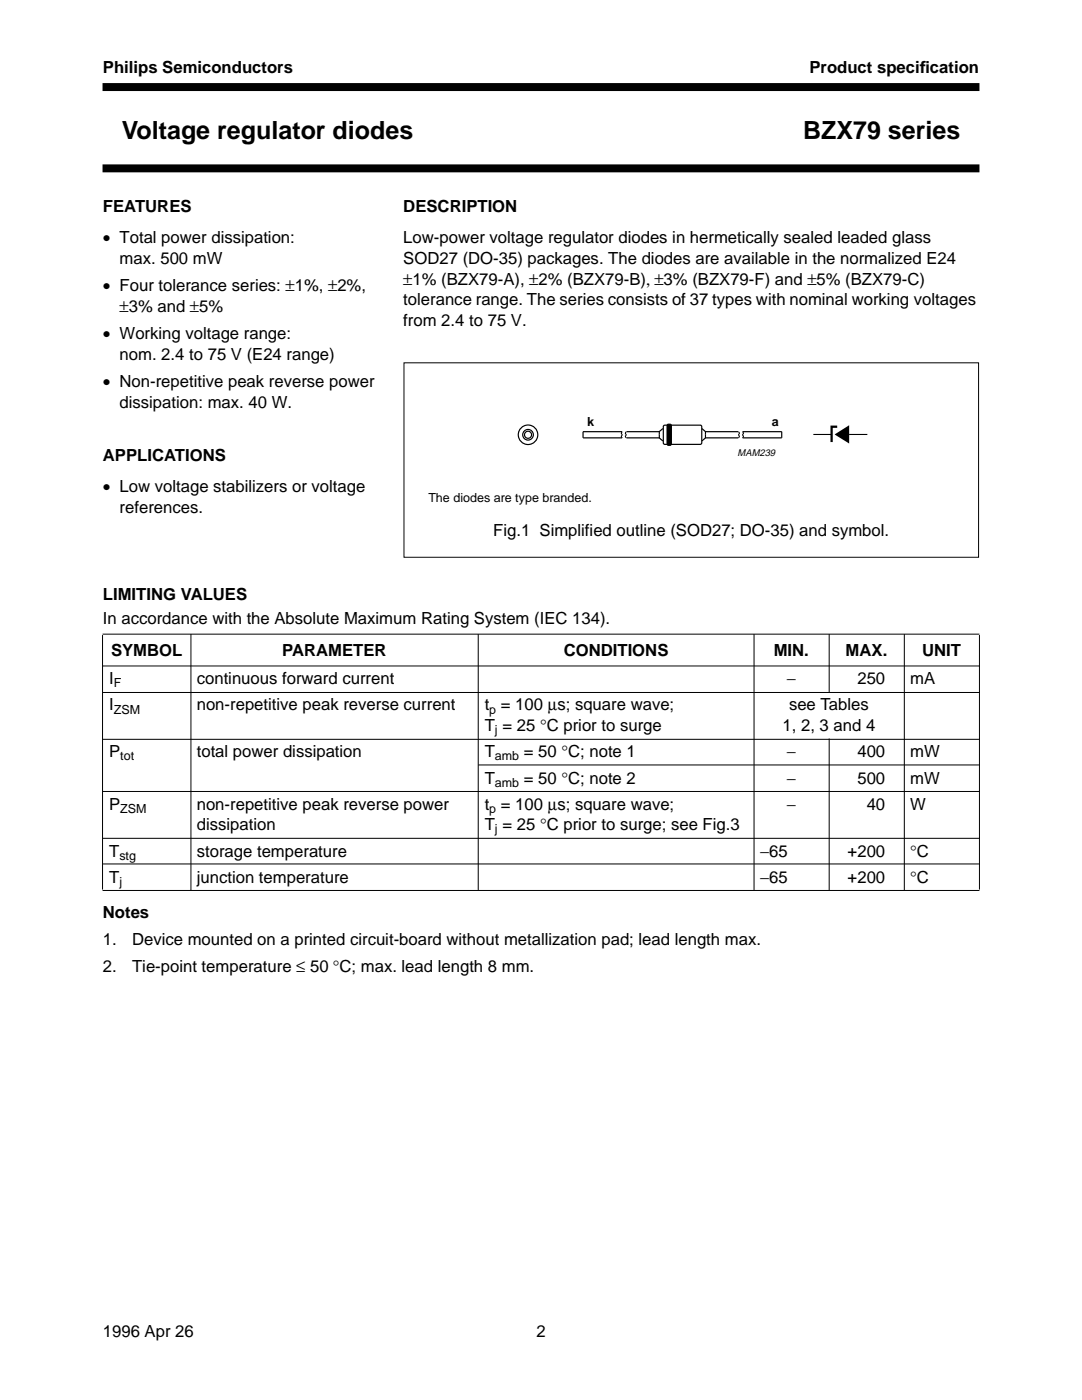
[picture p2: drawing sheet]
<svg xmlns="http://www.w3.org/2000/svg" width="216mm" height="279mm" viewBox="0 0 216 279" stroke-linecap="round" stroke-linejoin="round" font-family="sans-serif">
<defs><g id="words">
<g font-size="5">
<text x="24.3" y="27.8">Voltage regulator diodes</text>
<text x="160.2" y="27.8">BZX79 series</text>
</g>
<g font-size="3.3">
<text x="20.5" y="14.5">Philips Semiconductors</text>
<text x="161.5" y="14.5">Product specif</text>
<text x="183.5" y="14.5">ication</text>
<text x="20.5" y="42.2">FEATURES</text>
<text x="80.5" y="42.2">DESCRIPTION</text>
<text x="20.5" y="48.5">• Total power dissipation:</text>
<text x="23.9" y="52.6">max. 500 mW</text>
<text x="80.5" y="48.5">Low-power voltage regulator diodes in hermetically sealed leaded glass</text>
<text x="80.5" y="52.6">SOD27 (DO-35) packages. The diodes are available in the normalized E24</text>
<text x="20.5" y="58">• Four tolerance series: ±1%, ±2%,</text>
<text x="80.5" y="56.8">±1% (BZX79-A), ±2% (BZX79-B), ±3% (BZX79-F) and ±5% (BZX79-C)</text>
<text x="23.9" y="62.2">±3% and ±5%</text>
<text x="80.5" y="65.1">from 2.4 to 75 V.</text>
<text x="80.5" y="61">tolerance range. The series consists of 37 types with nominal working voltages</text>
<text x="20.5" y="67.6">• Working voltage range:</text>
<text x="23.9" y="71.8">nom. 2.4 to 75 V (E24 range)</text>
<text x="20.5" y="77.2">• Non-repetitive peak reverse power</text>
<text x="23.9" y="81.4">dissipation: max. 40 W.</text>
<text x="20.5" y="92">APPLICATIONS</text>
<text x="20.5" y="98.2">• Low voltage stabilizers or voltage</text>
<text x="23.9" y="102.4">references.</text>
<text x="98.4" y="106.9">Fig.1 Simplified outline (SOD27; DO-35) and symbol.</text>
<text x="20.5" y="119.6">LIMITING VALUES</text>
<text x="20.5" y="124.4">In accordance with the Absolute Maximum Rating System (IEC 134).</text>
<text x="22.2" y="130.9">SYMBOL</text>
<text x="56.3" y="130.9">PARAMETER</text>
<text x="112.5" y="130.9">CONDITIONS</text>
<text x="154.4" y="130.9">MIN.</text>
<text x="168.7" y="130.9">MAX.</text>
<text x="184" y="130.9">UNIT</text>
<text x="21.8" y="136.6">I</text>
<text x="39.3" y="136.6">continuous forward current</text>
<text x="157" y="136.6">−</text>
<text x="171.1" y="136.6">250</text>
<text x="181.6" y="136.6">mA</text>
<text x="21.8" y="141.8">I</text>
<text x="39.3" y="141.8">non-repetitive peak reverse current</text>
<text x="96.7" y="141.8">t = 100 µs; square wave;</text>
<text x="157.4" y="141.8">see Tables</text>
<text x="96.7" y="146">T = 25 °C prior to surge</text>
<text x="156.1" y="146">1, 2, 3 and 4</text>
<text x="21.8" y="151.2">P</text>
<text x="39.3" y="151.2">total power dissipation</text>
<text x="96.7" y="151.2">T</text>
<text x="104.5" y="151.2">= 50 °C; note 1</text>
<text x="157" y="151.2">−</text>
<text x="171.1" y="151.2">400</text>
<text x="181.6" y="151.2">mW</text>
<text x="21.8" y="161.6">P</text>
<text x="39.3" y="161.6">non-repetitive peak reverse power</text>
<text x="96.7" y="161.6">t = 100 µs; square wave;</text>
<text x="96.7" y="156.4">T</text>
<text x="104.5" y="156.4">= 50 °C; note 2</text>
<text x="157" y="156.4">−</text>
<text x="157" y="161.6">−</text>
<text x="171.1" y="156.4">500</text>
<text x="172.9" y="161.6">40</text>
<text x="181.6" y="156.4">mW</text>
<text x="181.6" y="161.6">W</text>
<text x="39.3" y="165.7">dissipation</text>
<text x="96.7" y="165.7">T = 25 °C prior to surge; see Fig.3</text>
<text x="21.8" y="170.9">T</text>
<text x="39.3" y="170.9">storage temperature</text>
<text x="151.7" y="170.9">−65</text>
<text x="169.1" y="170.9">+200</text>
<text x="181.6" y="170.9">°C</text>
<text x="21.8" y="176.1">T</text>
<text x="39.3" y="176.1">junction temperature</text>
<text x="151.7" y="176.1">−65</text>
<text x="169.1" y="176.1">+200</text>
<text x="181.6" y="176.1">°C</text>
<text x="20.5" y="183.2">Notes</text>
<text x="20.5" y="188.6">1.</text>
<text x="26.4" y="188.6">Device mounted on a printed circuit-board without metallization pad; lead length max.</text>
<text x="20.5" y="194">2.</text>
<text x="26.4" y="194">Tie-point temperature ≤ 50 °C; max. lead length 8 mm.</text>
<text x="20.5" y="266.8">1996 Apr 26</text>
<text x="107" y="266.8">2</text>
</g>
<g font-size="2.5">
<text x="117.1" y="85">k</text>
<text x="154" y="85">a</text>
<text x="85.5" y="100.2">The diodes are type branded.</text>
<text x="22.7" y="137.2">F</text>
<text x="22.7" y="142.4">ZSM</text>
<text x="97.6" y="142.4">p</text>
<text x="98.7" y="146.6">j</text>
<text x="24" y="151.8">tot</text>
<text x="98.7" y="151.8">amb</text>
<text x="98.7" y="157">amb</text>
<text x="24" y="162.2">ZSM</text>
<text x="97.6" y="162.2">p</text>
<text x="98.7" y="166.3">j</text>
<text x="23.8" y="171.5">stg</text>
<text x="23.8" y="176.7">j</text>
</g>
<text font-size="2.1" fill="#fff" x="96.4" y="84.4">handbook, halfpage</text>
<text font-size="1.9" x="147.2" y="91.1">MAM239</text>
</g></defs>
<path d="M20.5 17.4h174.9M20.5 33.6h174.9" fill="none" stroke="#000" stroke-width="1.6" stroke-linecap="butt"/>
<g fill="#fff">
<path d="M84.7 104.7h106.5v6.7h-106.5z" fill-rule="evenodd"/>
<path d="M85.5 98.5h75.5v2.3h-75.5z" fill-rule="evenodd"/>
</g>
<g fill="#fff">
<path d="M166.7 84.9v.9z"/>
<path d="M166.8 85.8h13.5z"/>
<path d="M166.7 85.8v1.1z"/>
<path d="M95.4 81.9h84.9v7.1h-84.9z"/>
<circle cx="120.4" cy="82.8" r=".22"/>
<circle cx="120.4" cy="84.7" r=".22"/>
<circle cx="120.4" cy="86.5" r=".22"/>
<circle cx="120.4" cy="88.4" r=".22"/>
<circle cx="155.3" cy="82.7" r=".22"/>
<circle cx="155.3" cy="84.5" r=".22"/>
<circle cx="155.3" cy="86.4" r=".22"/>
<circle cx="155.3" cy="88.3" r=".22"/>
</g>
<g fill="none" stroke="#000" stroke-width=".24">
<path d="M124.1 86.1h-7.8v1.3h7.8M125 86.1h6.6M125 87.4h6.6M132.3 85.5l-.7 .6v1.3l.7 .6M132.5 84.9h7.4l.1 .2v3.4l-.3 .2-7.2-.1-.1-.2v-3.3zM140.1 85.5l.7 .6v1.3l-.7 .6M140.8 86.1h6.5M140.8 87.4h6.5M148.2 86.1h7.8v1.3h-7.8"/>
<circle cx="105.4" cy="86.8" r="1.95"/>
<circle cx="105.4" cy="86.8" r=".71"/>
<circle cx="105.4" cy="86.8" r="1.06"/>
</g>
<path d="M80.6 72.4h114.7v38.8h-114.7zM124.2 86.2l-.2 .3 .1 .2-.1 .4 .2 .3M125 86.2l-.2 .3 .1 .2-.1 .4 .2 .3M147.3 86.2l.2 .3-.1 .2 .1 .4-.2 .3M148.1 86.2l.3 .3-.2 .2 .2 .4-.3 .3" fill="none" stroke="#000" stroke-width=".2"/>
<path d="M133.2 84.7h.6l.2 .2v3.7l-.3 .3h-.5l-.1-.3v-3.7z" fill="#000" stroke="#000" stroke-width=".2"/>
<path d="M162.3 86.7h3.6M169.4 86.7h3.7" fill="none" stroke="#000" stroke-width=".22"/>
<path d="M166.5 86.7l2.9-1.8v3.6z" fill="#000"/>
<path d="M167.1 85.2h-1.2v3" fill="none" stroke="#000" stroke-width=".46"/>
<g fill="#000" stroke="#000" stroke-width=".2">
<path d="M165.5 126.6v11.6zM20.5 126.6h174.9zM20.5 132.9h174.9zM20.5 138.2h174.9zM20.5 147.5h174.9zM95.4 152.7h100zM20.5 158h174.9zM20.5 126.7v50.8zM38.1 126.6v51.1zM95.4 126.6v51.1zM150.5 126.6v51.1zM165.5 147.4v30.3z"/>
<path d="M180.4 126.6v51.1zM195.4 126.7v50.8zM20.5 167.3h174.9zM20.5 172.4h174.9zM20.5 177.7h174.9z"/>
</g>
<use href="#words"/>
</svg>
